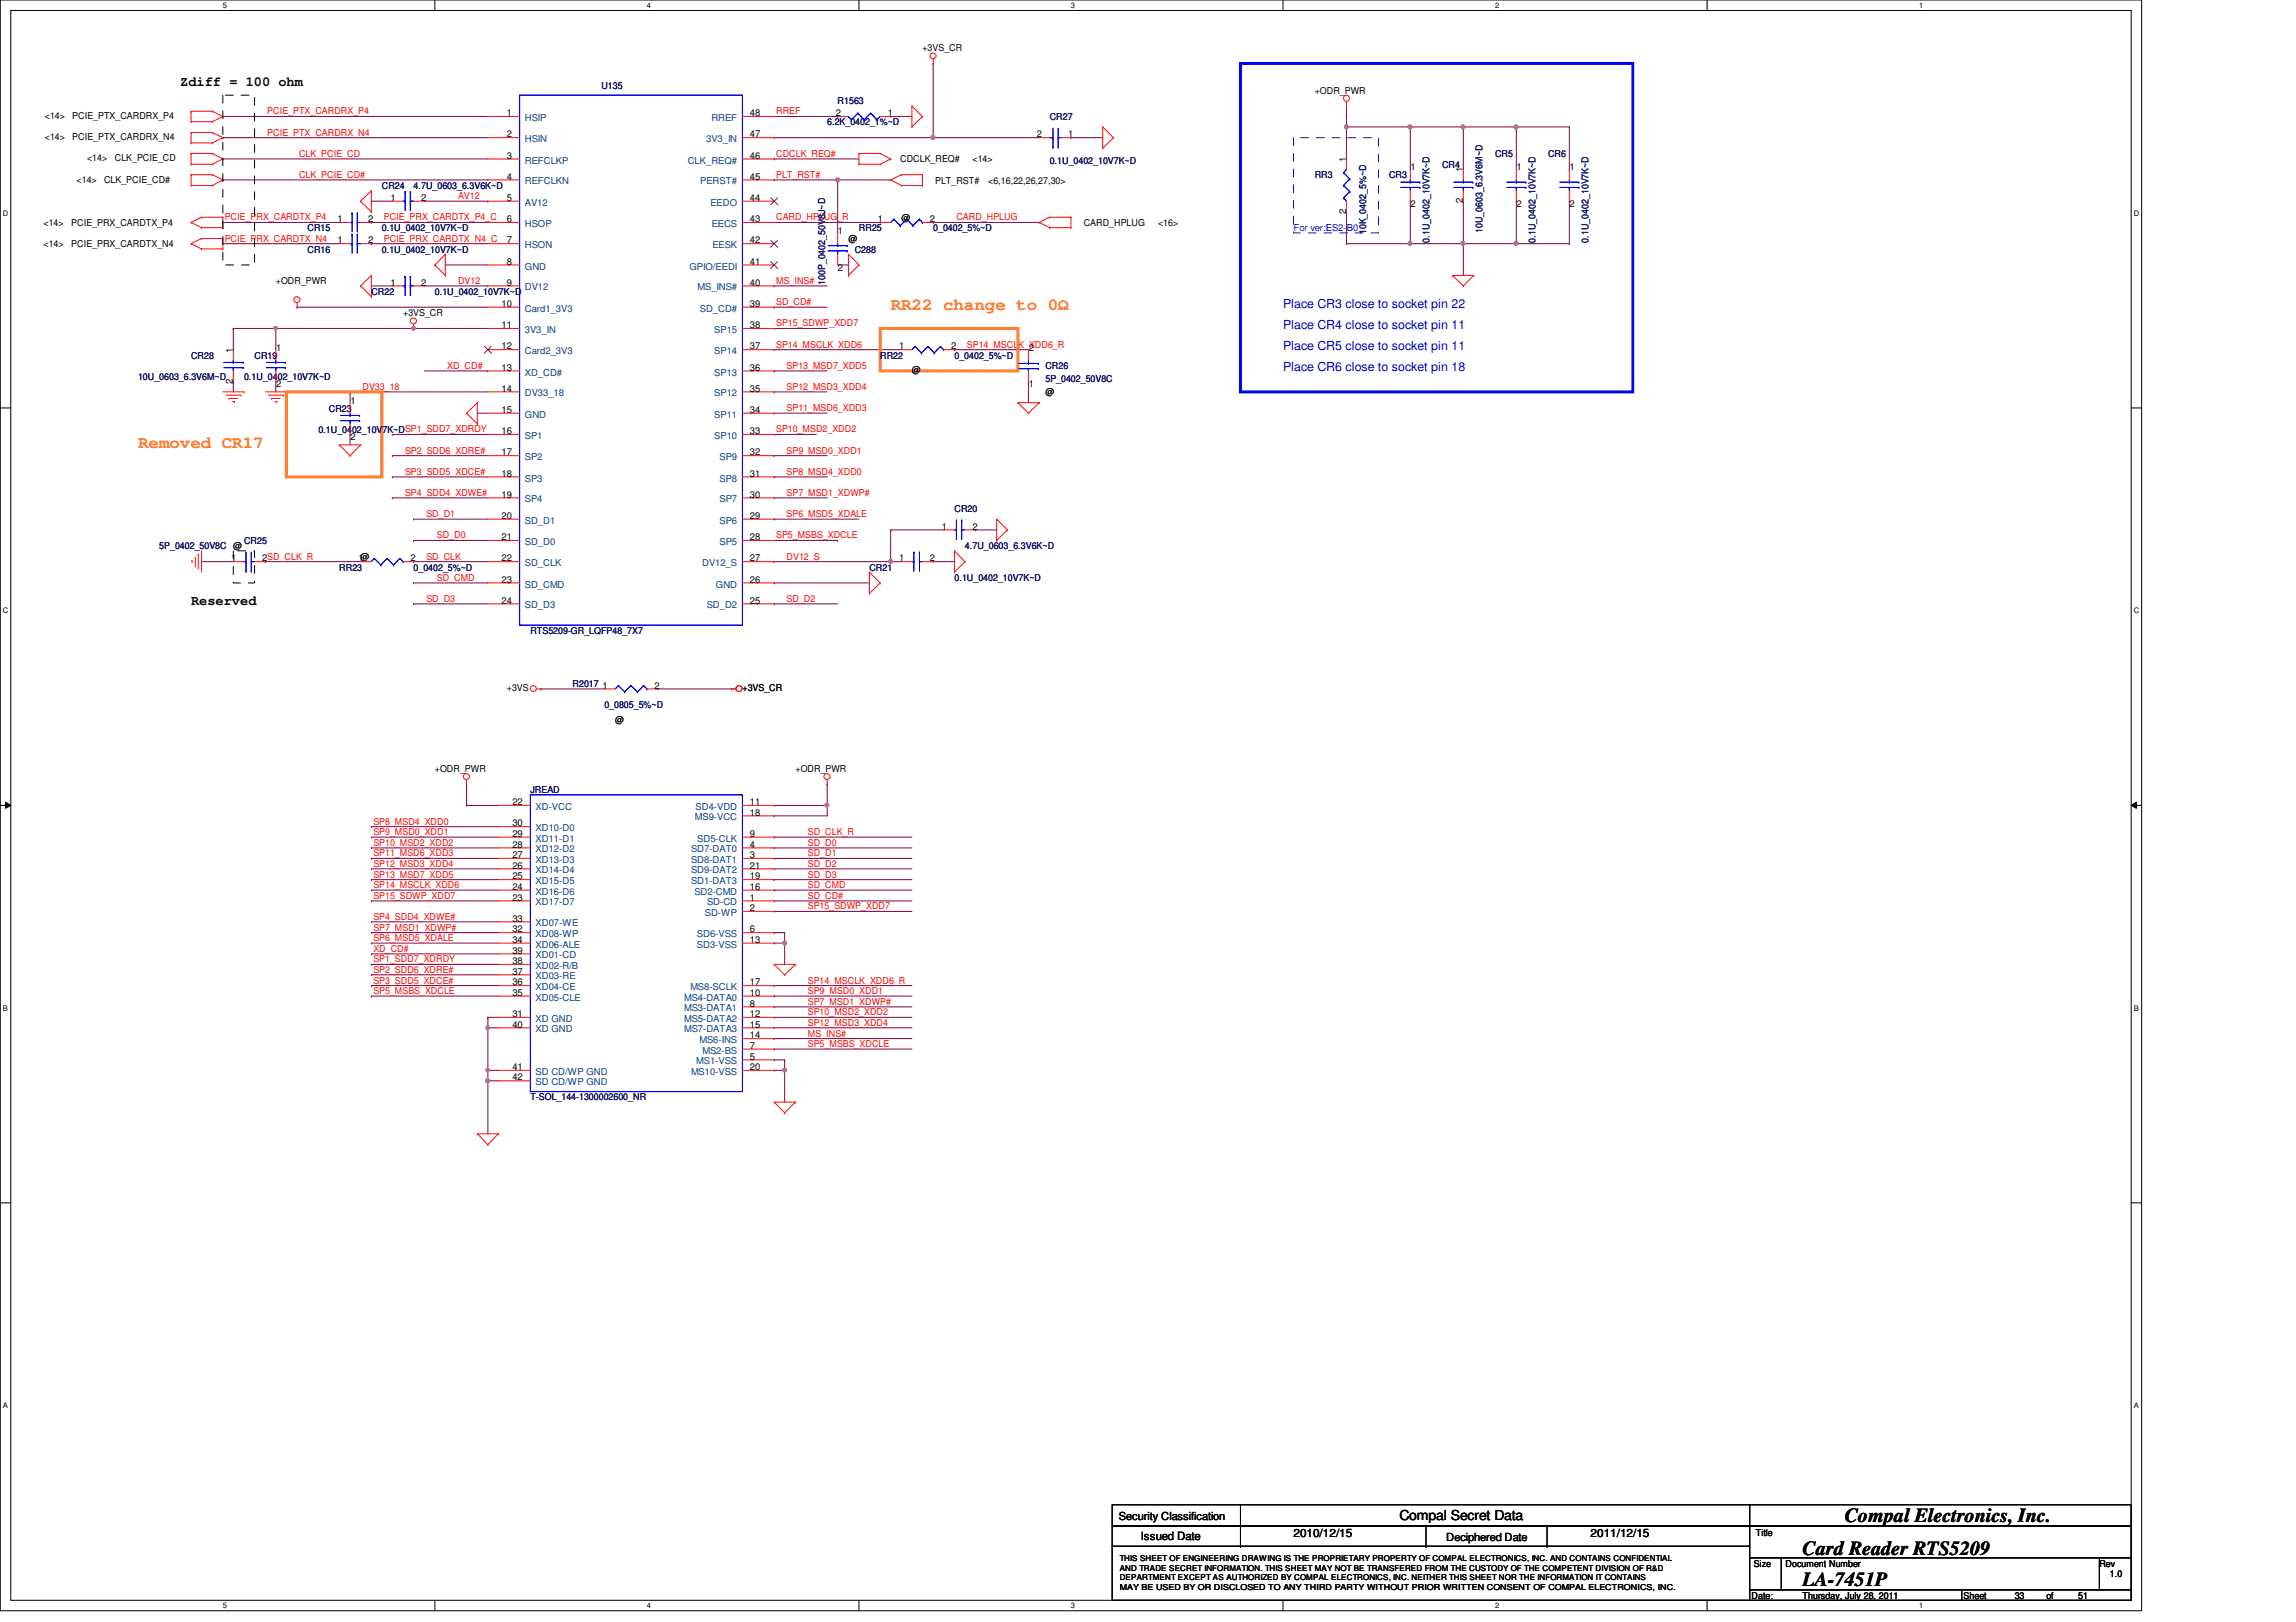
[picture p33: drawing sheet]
<svg xmlns="http://www.w3.org/2000/svg" width="297mm" height="210mm" viewBox="0 0 297 210" stroke-linecap="round" stroke-linejoin="round" font-family="sans-serif">
<defs><g id="words">
<g font-size="2.6">
<text x="238.7" y="197">Compal Electronics, Inc.</text>
<text x="233.2" y="201.2">Card Reader RTS5209</text>
<text x="233.2" y="205.3">LA-7451P</text>
</g>
<g font-size="2.2" fill="#ff8000">
<text x="115.2" y="40.2">RR22 change to 0Ω</text>
<text x="17.9" y="58">Removed CR17</text>
</g>
<g font-size="1.8">
<text x="23.3" y="11.1">Zdiff = 100 ohm</text>
<text x="24.7" y="78.3">Reserved</text>
<text x="181.1" y="196.8">Compal Secret Data</text>
</g>
<g font-size="1.6" fill="#00f">
<text x="166" y="39.8">Place CR3 close to socket pin 22</text>
<text x="166" y="45.3">Place CR5 close to socket pin 11</text>
<text x="166" y="42.6">Place CR4 close to socket pin 11</text>
<text x="166" y="48">Place CR6 close to socket pin 18</text>
</g>
<g font-size="1.5">
<text x="147.6" y="199.3">Issued Date</text>
<text x="167.3" y="198.8">2010/12/15</text>
<text x="205.8" y="198.8">2011/12/15</text>
</g>
<g font-size="1.4">
<text x="144.7" y="196.6">Security Classification</text>
<text x="187.1" y="199.4">Deciphered Date</text>
</g>
<g font-size="1.2" fill="#000080">
<text x="77.8" y="11.6">U135</text>
<text x="107" y="16.2">6.2K_0402_1%~D</text>
<text x="108.4" y="13.5">R1563</text>
<text x="135.8" y="15.5">CR27</text>
<text x="135.8" y="21.2">0.1U_0402_10V7K~D</text>
<text x="170.1" y="23.1">RR3</text>
<text x="179.7" y="23.1">CR3</text>
<text x="186.6" y="21.7">CR4</text>
<text x="193.4" y="20.3">CR5</text>
<text x="200.3" y="20.3">CR6</text>
<text x="39.8" y="29.9">CR15</text>
<text x="49.4" y="29.9">0.1U_0402_10V7K~D</text>
<text x="49.4" y="24.4">CR24</text>
<text x="53.5" y="24.4">4.7U_0603_6.3V6K~D</text>
<text x="111.1" y="29.9">RR25</text>
<text x="120.7" y="29.9">0_0402_5%~D</text>
<text x="39.8" y="32.7">CR16</text>
<text x="49.4" y="32.7">0.1U_0402_10V7K~D</text>
<text x="110.6" y="32.7">C288</text>
<text x="176.7" y="30.3" transform="rotate(-90 176.7 30.3)">10K_0402_5%~D</text>
<text x="185" y="31.4" transform="rotate(-90 185 31.4)">0.1U_0402_10V7K~D</text>
<text x="191.8" y="30.1" transform="rotate(-90 191.8 30.1)">10U_0603_6.3V6M~D</text>
<text x="198.7" y="31.4" transform="rotate(-90 198.7 31.4)">0.1U_0402_10V7K~D</text>
<text x="205.5" y="31.4" transform="rotate(-90 205.5 31.4)">0.1U_0402_10V7K~D</text>
<text x="48" y="38.1">CR22</text>
<text x="56.3" y="38.1">0.1U_0402_10V7K~D</text>
<text x="106.8" y="36.9" transform="rotate(-90 106.8 36.9)">100P_0402_50V8J~D</text>
<text x="24.7" y="46.4">CR28</text>
<text x="32.9" y="46.4">CR19</text>
<text x="113.9" y="46.4">RR22</text>
<text x="123.5" y="46.4">0_0402_5%~D</text>
<text x="135.3" y="47.8">CR26</text>
<text x="17.9" y="49.1">10U_0603_6.3V6M~D</text>
<text x="31.6" y="49.1">0.1U_0402_10V7K~D</text>
<text x="42.5" y="53.3">CR23</text>
<text x="135.3" y="49.4">5P_0402_50V8C</text>
<text x="41.2" y="56">0.1U_0402_10V7K~DSP1_SDD7_XDRDY</text>
<text x="20.6" y="71.1">5P_0402_50V8C</text>
<text x="31.6" y="70.4">CR25</text>
<text x="123.5" y="66.3">CR20</text>
<text x="124.8" y="71.1">4.7U_0603_6.3V6K~D</text>
<text x="43.9" y="73.8">RR23</text>
<text x="53.5" y="73.8">0_0402_5%~D</text>
<text x="112.5" y="73.8">CR21</text>
<text x="123.5" y="75.2">0.1U_0402_10V7K~D</text>
<text x="68.6" y="82">RTS5209-GR_LQFP48_7X7</text>
<text x="74.1" y="88.9">R2017</text>
<text x="78.2" y="91.7">0_0805_5%~D</text>
<text x="68.6" y="102.6">JREAD</text>
<text x="68.6" y="142.4">T-SOL_144-1300002600_NR</text>
</g>
<g font-size="1.2">
<text x="119.3" y="6.6">+3VS_CR</text>
<text x="5.8" y="15.4">&lt;14&gt;</text>
<text x="9.4" y="15.4">PCIE_PTX_CARDRX_P4</text>
<text x="65.6" y="15">1</text>
<text x="65.6" y="17.8">2</text>
<text x="97" y="17.8">47</text>
<text x="97" y="15">48</text>
<text x="108.1" y="15">2</text>
<text x="114.8" y="15">1</text>
<text x="134.2" y="17.8">2</text>
<text x="138.2" y="17.8">1</text>
<text x="170.1" y="12.1">+ODR_PWR</text>
<text x="5.8" y="18.1">&lt;14&gt;</text>
<text x="9.4" y="18.1">PCIE_PTX_CARDRX_N4</text>
<text x="9.9" y="23.6">&lt;14&gt;</text>
<text x="11.3" y="20.9">&lt;14&gt;</text>
<text x="13.5" y="23.6">CLK_PCIE_CD#</text>
<text x="14.9" y="20.9">CLK_PCIE_CD</text>
<text x="65.6" y="20.5">3</text>
<text x="65.6" y="23.2">4</text>
<text x="97" y="23.2">45</text>
<text x="97" y="20.5">46</text>
<text x="116.5" y="21">CDCLK_REQ#</text>
<text x="121" y="23.7">PLT_RST#</text>
<text x="125.8" y="21">&lt;14&gt;</text>
<text x="127.8" y="23.7">&lt;6,16,22,26,27,30&gt;</text>
<text x="174.2" y="21" transform="rotate(-90 174.2 21)">1</text>
<text x="182.5" y="22.1">1</text>
<text x="189.3" y="22.3" transform="rotate(-90 189.3 22.3)">1</text>
<text x="196.2" y="22.1">1</text>
<text x="203.1" y="22.1">1</text>
<text x="5.6" y="29.3">&lt;14&gt;</text>
<text x="9.2" y="29.3">PCIE_PRX_CARDTX_P4</text>
<text x="43.6" y="28.7">1</text>
<text x="47.6" y="28.7">2</text>
<text x="50.5" y="26">1</text>
<text x="54.5" y="26">2</text>
<text x="65.6" y="26">5</text>
<text x="65.6" y="28.7">6</text>
<text x="97" y="28.7">43</text>
<text x="97" y="26">44</text>
<text x="113.6" y="28.7">1</text>
<text x="116.6" y="28.6">@</text>
<text x="120.3" y="28.7">2</text>
<text x="140.2" y="29.3">CARD_HPLUG</text>
<text x="149.8" y="29.3">&lt;16&gt;</text>
<text x="174.2" y="27.7" transform="rotate(-90 174.2 27.7)">2</text>
<text x="182.5" y="26.8">2</text>
<text x="189.3" y="26.3" transform="rotate(-90 189.3 26.3)">2</text>
<text x="196.2" y="26.8">2</text>
<text x="203.1" y="26.8">2</text>
<text x="5.6" y="32">&lt;14&gt;</text>
<text x="9.2" y="32">PCIE_PRX_CARDTX_N4</text>
<text x="43.6" y="31.5">1</text>
<text x="47.6" y="31.5">2</text>
<text x="65.6" y="31.5">7</text>
<text x="65.6" y="34.2">8</text>
<text x="97" y="34.2">41</text>
<text x="97" y="31.5">42</text>
<text x="108.4" y="30.3">1</text>
<text x="108.4" y="35">2</text>
<text x="109.8" y="31.3">@</text>
<text x="35.7" y="36.8">+ODR_PWR</text>
<text x="50.5" y="37">1</text>
<text x="52.2" y="40.9">+3VS_CR</text>
<text x="54.5" y="37">2</text>
<text x="64.9" y="39.7">10</text>
<text x="65.6" y="37">9</text>
<text x="97" y="39.7">39</text>
<text x="97" y="37">40</text>
<text x="30.1" y="45.6" transform="rotate(-90 30.1 45.6)">1</text>
<text x="35.7" y="45.4">1</text>
<text x="64.9" y="42.5">11</text>
<text x="64.9" y="45.2">12</text>
<text x="64.9" y="48">13</text>
<text x="97" y="48">36</text>
<text x="97" y="45.2">37</text>
<text x="97" y="42.5">38</text>
<text x="116.3" y="45.2">1</text>
<text x="123.1" y="45.2">2</text>
<text x="133.1" y="45.4">2</text>
<text x="30.1" y="49.7" transform="rotate(-90 30.1 49.7)">2</text>
<text x="35.7" y="50.1">2</text>
<text x="45.3" y="52.2">1</text>
<text x="64.9" y="50.7">14</text>
<text x="64.9" y="53.4">15</text>
<text x="97" y="53.4">34</text>
<text x="97" y="50.7">35</text>
<text x="118" y="48.3">@</text>
<text x="133.1" y="50.1">1</text>
<text x="135.3" y="51.1">@</text>
<text x="45.3" y="57">2</text>
<text x="64.9" y="56.2">16</text>
<text x="64.9" y="58.9">17</text>
<text x="97" y="58.9">32</text>
<text x="97" y="56.2">33</text>
<text x="64.9" y="61.7">18</text>
<text x="64.9" y="64.4">19</text>
<text x="97" y="64.4">30</text>
<text x="97" y="61.7">31</text>
<text x="30.2" y="71.1">@</text>
<text x="64.9" y="67.1">20</text>
<text x="64.9" y="69.9">21</text>
<text x="97" y="69.9">28</text>
<text x="97" y="67.1">29</text>
<text x="121.8" y="68.5">1</text>
<text x="125.8" y="68.5">2</text>
<text x="29.9" y="72.6">1</text>
<text x="33.9" y="72.6">2SD_CLK_R</text>
<text x="46.4" y="72.6">1@</text>
<text x="53.1" y="72.6">2</text>
<text x="64.9" y="72.6">22</text>
<text x="64.9" y="75.4">23</text>
<text x="97" y="75.4">26</text>
<text x="97" y="72.6">27</text>
<text x="116.3" y="72.6">1</text>
<text x="120.3" y="72.6">2</text>
<text x="64.9" y="78.1">24</text>
<text x="97" y="78.1">25</text>
<text x="65.6" y="89.5">+3VS</text>
<text x="77.9" y="89.1">1</text>
<text x="84.7" y="89.1">2</text>
<text x="96.1" y="89.5">+3VS_CR</text>
<text x="79.6" y="93.6">@</text>
<text x="56.3" y="99.9">+ODR_PWR</text>
<text x="102.9" y="99.9">+ODR_PWR</text>
<text x="66.3" y="106.9">30</text>
<text x="66.3" y="104.2">22</text>
<text x="97" y="105.5">18</text>
<text x="97" y="104.2">11</text>
<text x="66.3" y="112.4">26</text>
<text x="66.3" y="109.7">28</text>
<text x="66.3" y="113.8">25</text>
<text x="66.3" y="108.3">29</text>
<text x="66.3" y="111">27</text>
<text x="97" y="112.4">21</text>
<text x="97" y="109.7">4</text>
<text x="97" y="113.8">19</text>
<text x="97" y="111">3</text>
<text x="97" y="108.3">9</text>
<text x="66.3" y="115.1">24</text>
<text x="66.3" y="116.5">23</text>
<text x="66.3" y="119.3">33</text>
<text x="97" y="115.1">16</text>
<text x="97" y="116.5">1</text>
<text x="97" y="117.9">2</text>
<text x="66.3" y="120.7">32</text>
<text x="66.3" y="122">34</text>
<text x="66.3" y="124.8">38</text>
<text x="66.3" y="123.4">39</text>
<text x="97" y="122">13</text>
<text x="97" y="120.7">6</text>
<text x="66.3" y="126.1">37</text>
<text x="66.3" y="127.5">36</text>
<text x="66.3" y="131.6">31</text>
<text x="66.3" y="128.9">35</text>
<text x="97" y="128.9">10</text>
<text x="97" y="130.3">8</text>
<text x="97" y="131.6">12</text>
<text x="97" y="127.5">17</text>
<text x="66.3" y="133">40</text>
<text x="97" y="133">15</text>
<text x="97" y="134.4">14</text>
<text x="97" y="135.7">7</text>
<text x="97" y="137.1">5</text>
<text x="66.3" y="138.5">41</text>
<text x="66.3" y="139.8">42</text>
<text x="97" y="138.5">20</text>
<text x="226.9" y="202.7">Size</text>
<text x="227.2" y="198.8">Title</text>
<text x="231" y="202.7">Document Number</text>
<text x="271.6" y="202.7">Rev</text>
<text x="226.6" y="206.9">Date:</text>
<text x="233.2" y="206.9">Thursday, July 28, 2011</text>
<text x="254" y="206.9">Sheet</text>
<text x="260.6" y="206.9">33</text>
<text x="264.7" y="206.9">of</text>
<text x="268.9" y="206.9">51</text>
<text x="273" y="204.1">1.0</text>
</g>
<g font-size="1.2" fill="#f00">
<text x="34.6" y="17.6">PCIE_PTX_CARDRX_N4</text>
<text x="34.6" y="14.8">PCIE_PTX_CARDRX_P4</text>
<text x="100.4" y="14.8">RREF</text>
<text x="38.7" y="23">CLK_PCIE_CD#</text>
<text x="38.7" y="20.3">CLK_PCIE_CD</text>
<text x="100.4" y="20.3">CDCLK_REQ#</text>
<text x="100.4" y="23">PLT_RST#</text>
<text x="29.1" y="28.5">PCIE_PRX_CARDTX_P4</text>
<text x="49.7" y="28.5">PCIE_PRX_CARDTX_P4_C</text>
<text x="59.3" y="25.8">AV12</text>
<text x="100.4" y="28.5">CARD_HPLUG_R</text>
<text x="123.7" y="28.5">CARD_HPLUG</text>
<text x="29.1" y="31.3">PCIE_PRX_CARDTX_N4</text>
<text x="49.7" y="31.3">PCIE_PRX_CARDTX_N4_C</text>
<text x="59.3" y="36.7">DV12</text>
<text x="100.4" y="39.5">SD_CD#</text>
<text x="100.4" y="36.7">MS_INS#</text>
<text x="57.9" y="47.8">XD_CD#</text>
<text x="100.4" y="42.2">SP15_SDWP_XDD7</text>
<text x="100.4" y="45">SP14_MSCLK_XDD6</text>
<text x="101.8" y="47.8">SP13_MSD7_XDD5</text>
<text x="125.1" y="45">SP14_MSCLK_XDD6_R</text>
<text x="46.9" y="50.5">DV33_18</text>
<text x="101.8" y="53.2">SP11_MSD6_XDD3</text>
<text x="101.8" y="50.5">SP12_MSD3_XDD4</text>
<text x="52.4" y="58.7">SP2_SDD6_XDRE#</text>
<text x="100.4" y="56">SP10_MSD2_XDD2</text>
<text x="101.8" y="58.7">SP9_MSD0_XDD1</text>
<text x="52.4" y="61.5">SP3_SDD5_XDCE#</text>
<text x="52.4" y="64.2">SP4_SDD4_XDWE#</text>
<text x="101.8" y="61.5">SP8_MSD4_XDD0</text>
<text x="101.8" y="64.2">SP7_MSD1_XDWP#</text>
<text x="55.2" y="66.9">SD_D1</text>
<text x="56.5" y="69.7">SD_D0</text>
<text x="100.4" y="69.7">SP5_MSBS_XDCLE</text>
<text x="101.8" y="66.9">SP6_MSD5_XDALE</text>
<text x="55.2" y="72.4">SD_CLK</text>
<text x="55.2" y="77.9">SD_D3</text>
<text x="56.5" y="75.2">SD_CMD</text>
<text x="101.8" y="72.4">DV12_S</text>
<text x="101.8" y="77.9">SD_D2</text>
<text x="48.3" y="106.7">SP8_MSD4_XDD0</text>
<text x="48.3" y="108.1">SP9_MSD0_XDD1</text>
<text x="48.3" y="109.5">SP10_MSD2_XDD2</text>
<text x="48.3" y="110.8">SP11_MSD6_XDD3</text>
<text x="48.3" y="113.6">SP13_MSD7_XDD5</text>
<text x="48.3" y="112.2">SP12_MSD3_XDD4</text>
<text x="104.5" y="110.8">SD_D1</text>
<text x="104.5" y="109.5">SD_D0</text>
<text x="104.5" y="113.6">SD_D3</text>
<text x="104.5" y="112.2">SD_D2</text>
<text x="104.5" y="108.1">SD_CLK_R</text>
<text x="48.3" y="119">SP4_SDD4_XDWE#</text>
<text x="48.3" y="116.3">SP15_SDWP_XDD7</text>
<text x="48.3" y="114.9">SP14_MSCLK_XDD6</text>
<text x="104.5" y="114.9">SD_CMD</text>
<text x="104.5" y="116.3">SD_CD#</text>
<text x="104.5" y="117.7">SP15_SDWP_XDD7</text>
<text x="48.3" y="125.9">SP2_SDD6_XDRE#</text>
<text x="48.3" y="123.2">XD_CD#</text>
<text x="48.3" y="121.8">SP6_MSD5_XDALE</text>
<text x="48.3" y="124.5">SP1_SDD7_XDRDY</text>
<text x="48.3" y="120.4">SP7_MSD1_XDWP#</text>
<text x="48.3" y="128.7">SP5_MSBS_XDCLE</text>
<text x="48.3" y="127.3">SP3_SDD5_XDCE#</text>
<text x="104.5" y="131.4">SP10_MSD2_XDD2</text>
<text x="104.5" y="128.7">SP9_MSD0_XDD1</text>
<text x="104.5" y="130">SP7_MSD1_XDWP#</text>
<text x="104.5" y="127.3">SP14_MSCLK_XDD6_R</text>
<text x="104.5" y="132.8">SP12_MSD3_XDD4</text>
<text x="104.5" y="135.5">SP5_MSBS_XDCLE</text>
<text x="104.5" y="134.2">MS_INS#</text>
</g>
<g font-size="1.2" fill="#004080">
<text x="67.9" y="15.7">HSIP</text>
<text x="92" y="15.7">RREF</text>
<text x="67.9" y="18.4">HSIN</text>
<text x="67.9" y="21.2">REFCLKP</text>
<text x="67.9" y="23.9">REFCLKN</text>
<text x="89" y="21.2">CLK_REQ#</text>
<text x="90.6" y="23.9">PERST#</text>
<text x="91.4" y="18.4">3V3_IN</text>
<text x="67.9" y="26.6">AV12</text>
<text x="67.9" y="29.4">HSOP</text>
<text x="91.9" y="26.6">EEDO</text>
<text x="92.1" y="29.4">EECS</text>
<text x="67.9" y="32.1">HSON</text>
<text x="67.9" y="34.9">GND</text>
<text x="89.2" y="34.9">GPIO/EEDI</text>
<text x="92.2" y="32.1">EESK</text>
<text x="67.9" y="37.6">DV12</text>
<text x="67.9" y="40.3">Card1_3V3</text>
<text x="90.3" y="37.6">MS_INS#</text>
<text x="90.5" y="40.3">SD_CD#</text>
<text x="67.9" y="43.1">3V3_IN</text>
<text x="67.9" y="45.8">Card2_3V3</text>
<text x="92.4" y="45.8">SP14</text>
<text x="92.4" y="43.1">SP15</text>
<text x="67.9" y="48.6">XD_CD#</text>
<text x="67.9" y="51.3">DV33_18</text>
<text x="92.4" y="51.3">SP12</text>
<text x="92.4" y="48.6">SP13</text>
<text x="67.9" y="54.1">GND</text>
<text x="67.9" y="56.8">SP1</text>
<text x="67.9" y="59.6">SP2</text>
<text x="92.4" y="56.8">SP10</text>
<text x="92.4" y="54.1">SP11</text>
<text x="93.1" y="59.6">SP9</text>
<text x="67.9" y="62.3">SP3</text>
<text x="67.9" y="65">SP4</text>
<text x="93.1" y="65">SP7</text>
<text x="93.1" y="62.3">SP8</text>
<text x="67.9" y="67.8">SD_D1</text>
<text x="67.9" y="70.5">SD_D0</text>
<text x="93.1" y="70.5">SP5</text>
<text x="93.1" y="67.8">SP6</text>
<text x="67.9" y="73.3">SD_CLK</text>
<text x="67.9" y="76">SD_CMD</text>
<text x="90.8" y="73.3">DV12_S</text>
<text x="92.6" y="76">GND</text>
<text x="67.9" y="78.7">SD_D3</text>
<text x="91.4" y="78.7">SD_D2</text>
<text x="69.3" y="107.6">XD10-D0</text>
<text x="69.3" y="104.8">XD-VCC</text>
<text x="89.9" y="106.2">MS9-VCC</text>
<text x="90" y="104.8">SD4-VDD</text>
<text x="69.3" y="113">XD14-D4</text>
<text x="69.3" y="110.3">XD12-D2</text>
<text x="69.3" y="108.9">XD11-D1</text>
<text x="69.3" y="111.7">XD13-D3</text>
<text x="89.4" y="113">SD9-DAT2</text>
<text x="89.4" y="110.3">SD7-DAT0</text>
<text x="89.4" y="111.7">SD8-DAT1</text>
<text x="90.2" y="108.9">SD5-CLK</text>
<text x="69.3" y="115.8">XD16-D6</text>
<text x="69.3" y="114.4">XD15-D5</text>
<text x="69.3" y="117.2">XD17-D7</text>
<text x="69.3" y="119.9">XD07-WE</text>
<text x="89.4" y="114.4">SD1-DAT3</text>
<text x="89.8" y="115.8">SD2-CMD</text>
<text x="91.2" y="118.5">SD-WP</text>
<text x="91.5" y="117.2">SD-CD</text>
<text x="69.3" y="121.3">XD08-WP</text>
<text x="69.3" y="122.6">XD06-ALE</text>
<text x="69.3" y="125.4">XD02-R/B</text>
<text x="69.3" y="124">XD01-CD</text>
<text x="90.2" y="122.6">SD3-VSS</text>
<text x="90.2" y="121.3">SD6-VSS</text>
<text x="69.3" y="126.7">XD03-RE</text>
<text x="69.3" y="128.1">XD04-CE</text>
<text x="69.3" y="129.5">XD05-CLE</text>
<text x="88.5" y="129.5">MS4-DATA0</text>
<text x="88.5" y="130.9">MS3-DATA1</text>
<text x="89.3" y="128.1">MS8-SCLK</text>
<text x="69.3" y="132.2">XD GND</text>
<text x="69.3" y="133.6">XD GND</text>
<text x="88.5" y="133.6">MS7-DATA3</text>
<text x="88.5" y="132.2">MS5-DATA2</text>
<text x="90.1" y="137.8">MS1-VSS</text>
<text x="90.5" y="135">MS6-INS</text>
<text x="90.9" y="136.4">MS2-BS</text>
<text x="69.3" y="139.1">SD CD/WP GND</text>
<text x="69.3" y="140.5">SD CD/WP GND</text>
<text x="89.4" y="139.1">MS10-VSS</text>
</g>
<text font-size="1.2" fill="#00f" x="167.3" y="29.9">For ver:ES2-B0</text>
<text font-size="1.1" x="144.9" y="205.7">MAY BE USED BY OR DISCLOSED TO ANY THIRD PARTY WITHOUT PRIOR WRITTEN CONSENT OF COMPAL ELECTRONICS, INC.</text>
<g font-size="1">
<text x="28.8" y="1">5</text>
<text x="83.7" y="1">4</text>
<text x="138.6" y="1">3</text>
<text x="193.4" y="1">2</text>
<text x="248.3" y="1">1</text>
<text x=".4" y="27.9">D</text>
<text x="276.1" y="27.9">D</text>
<text x=".4" y="79.4">C</text>
<text x="276.1" y="79.4">C</text>
<text x=".4" y="130.8">B</text>
<text x="276.1" y="130.8">B</text>
<text x=".4" y="182.2">A</text>
<text x="276.1" y="182.2">A</text>
<text x="144.9" y="203.2">AND TRADE SECRET INFORMATION. THIS SHEET MAY NOT BE TRANSFERED FROM THE CUSTODY OF THE COMPETENT DIVISION OF R&amp;D</text>
<text x="144.9" y="202">THIS SHEET OF ENGINEERING DRAWING IS THE PROPRIETARY PROPERTY OF COMPAL ELECTRONICS, INC. AND CONTAINS CONFIDENTIAL</text>
<text x="28.8" y="208.1">5</text>
<text x="83.7" y="208.1">4</text>
<text x="138.6" y="208.1">3</text>
<text x="144.9" y="204.5">DEPARTMENT EXCEPT AS AUTHORIZED BY COMPAL ELECTRONICS, INC. NEITHER THIS SHEET NOR THE INFORMATION IT CONTAINS</text>
<text x="193.4" y="208.1">2</text>
<text x="248.3" y="208.1">1</text>
</g>
</g></defs>
<path d="M0 0h277.1v208.4h-277.1zM1.4 1.4h274.3v205.7h-274.3z" fill="none" stroke="#000" stroke-width=".13"/>
<g fill="#fff">
<path d="M28.8 .1h.6v1.1h-.6z"/>
<path d="M28.8 207.2h.6v1.1h-.6z"/>
</g>
<path d="M56.3 0v1.4M56.3 207.1v1.3" fill="none" stroke="#000" stroke-width=".13"/>
<g fill="#fff">
<path d="M83.7 .1h.5v1.1h-.5z"/>
<path d="M83.7 207.2h.5v1.1h-.5z"/>
</g>
<path d="M111.1 0v1.4M111.1 207.1v1.3" fill="none" stroke="#000" stroke-width=".13"/>
<g fill="#fff">
<path d="M138.6 .1h.5v1.1h-.5z"/>
<path d="M138.6 207.2h.5v1.1h-.5z"/>
</g>
<path d="M166 0v1.4M166 207.1v1.3" fill="none" stroke="#000" stroke-width=".13"/>
<g fill="#fff">
<path d="M193.4 .1h.6v1.1h-.6z"/>
<path d="M193.4 207.2h.6v1.1h-.6z"/>
</g>
<path d="M220.8 0v1.4M220.8 207.1v1.3" fill="none" stroke="#000" stroke-width=".13"/>
<g fill="#fff">
<path d="M248.3 .1h.5v1.1h-.5z"/>
<path d="M248.3 207.2h.5v1.1h-.5z"/>
<path d="M.4 27.1h.7v1.1h-.7z"/>
<path d="M276.1 27.1h.7v1.1h-.7z"/>
<path d="M.4 78.5h.7v1.1h-.7z"/>
<path d="M276.1 78.5h.7v1.1h-.7z"/>
</g>
<path d="M0 52.8h1.4M275.7 52.8h1.4" fill="none" stroke="#000" stroke-width=".13"/>
<g fill="#fff">
<path d="M.4 129.9h.6v1.1h-.6z"/>
<path d="M276.1 129.9h.6v1.1h-.6z"/>
</g>
<path d="M0 104.2h1.4M.7 103.8l.7 .4-.7 .4zM275.7 104.2l.7-.4v.8zM275.7 104.2h1.4" fill="none" stroke="#000" stroke-width=".13"/>
<path d="M.7 103.8l.7 .4-.7 .4zM275.7 104.2l.7-.4v.8z" fill="#000"/>
<g fill="#fff">
<path d="M.4 181.4h.6v1.1h-.6z"/>
<path d="M276.1 181.4h.6v1.1h-.6z"/>
</g>
<path d="M0 155.7h1.4M275.7 155.7h1.4" fill="none" stroke="#000" stroke-width=".13"/>
<path d="M189.3 16.4h.1M189.3 16.4h6.9M189.3 26h.1M189.3 31.5h.1M189.3 26v5.5M189.3 31.5h6.9" fill="none" stroke="#800040" stroke-width=".13"/>
<circle cx="196.1" cy="16.4" r=".26" fill="#f0f"/>
<circle cx="196.1" cy="16.4" r=".26" fill="none" stroke="#f0f" stroke-width=".13"/>
<path d="M174.2 13.7h.1M174.2 16.4h.1M174.2 13.7v6.9M174.2 16.4h8.3M196.2 16.4h.1M196.2 16.4v5.5M174.2 27.4h.1M174.2 31.5h.1M174.2 27.4v4.1M174.2 31.5h8.3" fill="none" stroke="#800040" stroke-width=".13"/>
<circle cx="174.2" cy="16.4" r=".26" fill="#f0f"/>
<circle cx="174.2" cy="16.4" r=".26" fill="none" stroke="#f0f" stroke-width=".13"/>
<path d="M196.2 26h.1M196.2 26v5.5" fill="none" stroke="#800040" stroke-width=".13"/>
<circle cx="196.1" cy="31.5" r=".26" fill="#f0f"/>
<circle cx="196.1" cy="31.5" r=".26" fill="none" stroke="#f0f" stroke-width=".13"/>
<path d="M182.5 16.4h.1M182.5 16.4v5.5M182.5 26h.1M182.5 26v5.5" fill="none" stroke="#800040" stroke-width=".13"/>
<circle cx="182.4" cy="31.5" r=".26" fill="#f0f"/>
<circle cx="182.4" cy="31.5" r=".26" fill="none" stroke="#f0f" stroke-width=".13"/>
<path d="M182.5 31.5h.1M182.5 31.5h6.8" fill="none" stroke="#800040" stroke-width=".13"/>
<circle cx="189.3" cy="31.5" r=".26" fill="#f0f"/>
<circle cx="189.3" cy="31.5" r=".26" fill="none" stroke="#f0f" stroke-width=".13"/>
<path d="M182.5 16.4h.1M182.5 16.4h6.8M189.3 31.5h.1M189.3 31.5v4.1" fill="none" stroke="#800040" stroke-width=".13"/>
<circle cx="189.3" cy="16.4" r=".26" fill="#f0f"/>
<circle cx="189.3" cy="16.4" r=".26" fill="none" stroke="#f0f" stroke-width=".13"/>
<circle cx="182.4" cy="16.4" r=".26" fill="#f0f"/>
<circle cx="182.4" cy="16.4" r=".26" fill="none" stroke="#f0f" stroke-width=".13"/>
<path d="M189.3 16.4h.1M189.3 16.4v5.5M53.5 42.5h.1M53.5 42.5h9.6M123.5 45.3h.1M123.5 45.3h9.6M133.1 49.4h.1M133.1 49.4v2.7" fill="none" stroke="#800040" stroke-width=".13"/>
<circle cx="53.5" cy="42.5" r=".25" fill="#f0f"/>
<circle cx="53.5" cy="42.5" r=".25" fill="none" stroke="#f0f" stroke-width=".13"/>
<path d="M30.2 49.4h.1M30.2 42.5h.1M30.2 42.5v2.8M30.2 49.4v1.3M30.2 42.5h23.3M35.7 49.4h.1M35.7 42.5h.1M35.7 42.5v2.8M35.7 49.4v1.3" fill="none" stroke="#800040" stroke-width=".13"/>
<path d="M35.5 42.3h.3l.1 .2-.1 .1-.2 .1-.1-.1z" fill-rule="evenodd" fill="#f0f"/>
<path d="M35.5 42.3h.3l.1 .2-.1 .1-.2 .1-.1-.1z" fill="none" stroke="#f0f" stroke-width=".13"/>
<g fill="none" stroke="#800040" stroke-width=".13">
<path d="M28.8 17.8h.1M28.8 15.1h.1M28.8 17.8h34.3M28.8 15.1h34.3M100.2 17.8h.1M120.7 8.2h.1M120.7 8.2v9.6h-20.5M28.8 23.3h.1M28.8 20.6h.1M28.8 23.3h34.3M28.8 20.6h34.3M100.2 39.8h.1"/>
<path d="M100.2 37h.1M100.2 39.8h6.8M100.2 37h6.8M108.4 23.3h.1M108.4 23.3h6.8M45.3 50.7h.1M45.3 56.2h.1M45.3 50.7v1.4M45.3 56.2v1.4M45.3 50.7h17.8M50.8 56.2h.1M50.8 59h.1"/>
<path d="M50.8 56.2h12.3M50.8 59h12.3M54.9 48h8.2M61.8 53.5h.1M61.8 53.5h1.3M63.1 48h.1M100.2 53.5h.1M100.2 50.7h.1M100.2 42.5h.1M100.2 56.2h.1M100.2 50.7h6.8M100.2 53.5h6.8"/>
<path d="M100.2 42.5h6.8M100.2 56.2h5.4M26.1 72.7h.1M26.1 72.7h4.1M34.3 72.7h.1M34.3 72.7h12.3M50.8 61.7h.1M50.8 64.4h.1M50.8 61.7h12.3M50.8 64.4h12.3M53.5 72.7h.1M53.5 75.4h.1"/>
<path d="M53.5 67.2h.1M53.5 69.9h.1M53.5 78.1h.1M53.5 69.9h9.6M53.5 72.7h9.6M53.5 75.4h9.6M53.5 67.2h9.6M53.5 78.1h9.6M100.2 61.7h.1M100.2 64.4h.1M100.2 69.9h8.2M100.2 61.7h6.8"/>
<path d="M100.2 64.4h6.8M108.4 69.9h.1"/>
</g>
<circle cx="120.7" cy="17.8" r=".26" fill="#f0f"/>
<circle cx="120.7" cy="17.8" r=".26" fill="none" stroke="#f0f" stroke-width=".13"/>
<g fill="none" stroke="#800040" stroke-width=".13">
<path d="M100.2 15.1h8.2M108.4 15.1h.1M115.2 15.1h.1M115.2 15.1h2.8M28.8 28.8h.1M28.8 31.5h.1M28.8 28.8h15.1M28.8 31.5h15.1M38.4 39.8h.1M38.4 39.8h24.7M48 28.8h.1M48 37h.1"/>
<path d="M48 26h.1M48 31.5h.1M48 28.8h15.1M48 37h2.8M48 26h2.8M48 31.5h15.1M54.9 37h8.2M54.9 26h8.2M57.6 34.3h.1M57.6 34.3h5.5M63.1 37h.1M63.1 26h.1"/>
<path d="M100.2 20.6h.1M100.2 20.6h10.9M100.2 45.3h.1M100.2 45.3h16.4M100.2 67.2h.1M100.2 67.2h10.9M115.2 72.7h.1M115.2 72.7h1.4"/>
</g>
<circle cx="115.2" cy="72.6" r=".26" fill="#f0f"/>
<circle cx="115.2" cy="72.6" r=".26" fill="none" stroke="#f0f" stroke-width=".13"/>
<g fill="none" stroke="#800040" stroke-width=".13">
<path d="M120.7 17.8h.1M120.7 17.8h13.7M138.6 17.8h.1M138.6 17.8h4.1M196.2 16.4h6.8M203 16.4h.1M203 16.4v5.5M100.2 28.8h13.7M113.9 28.8h.1M120.7 28.8h.1M120.7 28.8h13.7M196.2 31.5h6.8"/>
<path d="M203 21.9h.1M203 31.5h.1M203 26h.1M203 26v5.5M100.2 59h.1M100.2 48h.1M100.2 59h6.8M100.2 48h6.8M100.2 75.4h.1M100.2 72.7h.1M100.2 78.1h.1M100.2 75.4h12.3"/>
<path d="M100.2 78.1h8.2M115.2 68.6h.1M115.2 68.6h6.9M115.2 68.6v4.1h-15M120.7 72.7h.1M120.7 72.7h2.8M126.2 68.6h.1M126.2 68.6h2.7M70 89.2h.1M70 89.2h8.2M85 89.2h.1M85 89.2h9.7"/>
<path d="M48 119.3h.1M48 107h.1M48 108.3h.1M48 109.7h.1M48 111.1h.1M48 113.8h.1M48 116.6h.1M48 115.2h.1M48 112.4h.1M48 119.3h16.5M48 107h16.5M48 108.3h16.5"/>
<path d="M48 109.7h16.5M48 111.1h16.5M48 113.8h16.5M48 116.6h16.5M48 115.2h16.5M48 112.4h16.5M60.4 101.5h.1M60.4 104.2h.1M60.4 101.5v2.7M60.4 104.2h4.1M48 128.9h.1M48 127.6h.1"/>
<path d="M48 126.2h.1M48 123.4h.1M48 122h.1M48 124.8h.1M48 120.7h.1M48 128.9h16.5M48 127.6h16.5M48 126.2h16.5M48 123.4h16.5M48 122h16.5M48 124.8h16.5M48 120.7h16.5"/>
<path d="M63.1 138.5h.1M63.1 138.5h1.4M63.1 138.5v1.4"/>
</g>
<path d="M62.9 139.7l.2-.1 .2 .1-.1 .3-.1 .1-.2-.1z" fill-rule="evenodd" fill="#f0f"/>
<path d="M62.9 139.7l.2-.1 .2 .1-.1 .3-.1 .1-.2-.1z" fill="none" stroke="#f0f" stroke-width=".13"/>
<path d="M62.9 138.3h.3l.1 .2-.1 .1-.1 .1-.2-.1z" fill-rule="evenodd" fill="#f0f"/>
<path d="M62.9 138.3h.3l.1 .2-.1 .1-.1 .1-.2-.1z" fill="none" stroke="#f0f" stroke-width=".13"/>
<path d="M63.1 139.9h.1M63.1 139.9v6.8" fill="none" stroke="#800040" stroke-width=".13"/>
<path d="M62.9 139.7l.2-.1 .2 .1-.1 .3-.1 .1-.2-.1z" fill-rule="evenodd" fill="#f0f"/>
<path d="M62.9 139.7l.2-.1 .2 .1-.1 .3-.1 .1-.2-.1z" fill="none" stroke="#f0f" stroke-width=".13"/>
<path d="M63.1 139.9h.1M63.1 131.7h.1M63.1 133h.1M63.1 139.9h1.4M63.1 131.7h1.4M63.1 133h1.4M63.1 131.7v6.8" fill="none" stroke="#800040" stroke-width=".13"/>
<path d="M62.9 132.8h.2l.2 .1-.1 .3-.1 .1-.2-.1z" fill-rule="evenodd" fill="#f0f"/>
<path d="M62.9 132.8h.2l.2 .1-.1 .3-.1 .1-.2-.1z" fill="none" stroke="#f0f" stroke-width=".13"/>
<g fill="none" stroke="#800040" stroke-width=".13">
<path d="M100.2 111.1h.1M100.2 109.7h.1M100.2 113.8h.1M100.2 112.4h.1M100.2 108.3h.1M100.2 115.2h.1M100.2 116.6h.1M100.2 117.9h.1M100.2 105.6h.1M100.2 104.2h.1M100.2 111.1h17.8M100.2 109.7h17.8"/>
<path d="M100.2 113.8h17.8M100.2 112.4h17.8M100.2 108.3h17.8M100.2 115.2h17.8M100.2 116.6h17.8M100.2 117.9h17.8M100.2 104.2h6.8M107 104.2h.1M107 104.2v1.4h-6.8M100.2 131.7h.1M100.2 128.9h.1M100.2 133h.1"/>
<path d="M100.2 130.3h.1M100.2 135.8h.1M100.2 134.4h.1M100.2 127.6h.1M100.2 131.7h17.8M100.2 128.9h17.8M100.2 133h17.8M100.2 130.3h17.8M100.2 135.8h17.8M100.2 134.4h17.8M100.2 127.6h17.8"/>
</g>
<circle cx="107" cy="104.2" r=".25" fill="#f0f"/>
<circle cx="107" cy="104.2" r=".25" fill="none" stroke="#f0f" stroke-width=".13"/>
<path d="M107 101.5h.1M107 101.5v2.7M101.5 138.5h.1M101.5 138.5v4.1" fill="none" stroke="#800040" stroke-width=".13"/>
<circle cx="101.5" cy="138.5" r=".25" fill="#f0f"/>
<circle cx="101.5" cy="138.5" r=".25" fill="none" stroke="#f0f" stroke-width=".13"/>
<path d="M100.2 138.5h.1M100.2 137.2h.1M100.2 137.2h1.3M101.5 137.2h.1M101.5 122h.1M101.5 137.2v1.3h-1.3M101.5 122v2.8" fill="none" stroke="#800040" stroke-width=".13"/>
<circle cx="101.5" cy="122" r=".26" fill="#f0f"/>
<circle cx="101.5" cy="122" r=".26" fill="none" stroke="#f0f" stroke-width=".13"/>
<path d="M108.4 23.3h.1M108.4 23.3v6.8M100.2 122h.1M100.2 120.7h.1M100.2 120.7h1.3M101.5 120.7h.1M101.5 120.7v1.3h-1.3" fill="none" stroke="#800040" stroke-width=".13"/>
<circle cx="108.4" cy="23.3" r=".26" fill="#f0f"/>
<circle cx="108.4" cy="23.3" r=".26" fill="none" stroke="#f0f" stroke-width=".13"/>
<path d="M100.2 23.3h.1M100.2 23.3h8.2M108.4 34.3h1.4M109.8 34.3h.1" fill="none" stroke="#800040" stroke-width=".13"/>
<g fill="none" stroke="#f00" stroke-width=".13">
<path d="M24.7 15.7h.1M24.7 14.4h.1M24.7 18.5h.1M24.7 17.1h.1M24.7 19.9h.1M24.7 14.4h2.8M24.7 15.7h2.8M24.7 14.4v1.3M24.7 17.1v1.4M24.7 19.9v1.4M24.7 17.1h2.8M24.7 18.5h2.8"/>
<path d="M24.7 19.9h2.8M27.5 14.4h.1M27.5 15.7h.1M27.5 17.1h.1M27.5 18.5h.1M27.5 19.9h.1M27.5 14.4l1.3 .7M27.5 17.1l1.3 .7M27.5 19.9l1.3 .7M28.8 15.1h.1M28.8 17.8h.1M28.8 15.1l-1.3 .6"/>
<path d="M28.8 17.8l-1.3 .7M63.1 15.1h4.1M63.1 17.8h4.1M96.1 15.1h4.1M96.1 17.8h4.1M108.4 15.1h1.4M111.1 19.9h.1M111.1 19.9h2.8M111.1 19.9v1.4M113.9 19.9h.1M113.9 19.9l1.3 .7M113.9 15.1h1.3"/>
<path d="M118 16.4h.1M118 13.7h.1M118 13.7v2.7M118 13.7l1.3 1.4M119.3 15.1h.1M119.3 15.1l-1.3 1.3M120.7 8.2h.1M120.7 7.7v.5M134.4 17.8h1.4M137.2 17.8h1.4M142.7 19.2h.1M142.7 16.4h.1"/>
<path d="M142.7 16.4v2.8M142.7 16.4l1.4 1.4M144.1 17.8h.1M144.1 17.8l-1.4 1.4M174.2 13.7h.1M174.2 13.2v.5M24.7 28.8h.1M24.7 31.5h.1M24.7 21.3h.1M24.7 24h.1M24.7 22.6h.1M24.7 22.6v1.4"/>
<path d="M24.7 28.8l1.4 .7M24.7 31.5l1.4 .7M24.7 21.3h2.8M24.7 22.6h2.8M24.7 24h2.8M26.1 28.1h.1M26.1 29.5h.1M26.1 30.9h.1M26.1 32.2h.1M26.1 28.1l-1.4 .7M26.1 28.1h2.7M26.1 29.5h2.7"/>
<path d="M26.1 30.9l-1.4 .6M26.1 30.9h2.7M26.1 32.2h2.7M27.5 21.3h.1M27.5 22.6h.1M27.5 24h.1M27.5 22.6l1.3 .7M28.8 28.1h.1M28.8 29.5h.1M28.8 30.9h.1M28.8 32.2h.1M28.8 20.6h.1"/>
<path d="M28.8 23.3h.1M28.8 28.1v1.4M28.8 30.9v1.3M28.8 20.6l-1.3 .7M28.8 23.3l-1.3 .7M38.4 39.8h.1M38.4 39.2v.6M43.9 28.8h1.4M43.9 31.5h1.4M46.6 37h.1M46.6 26h.1M46.6 37l1.4 1.4"/>
<path d="M46.6 26l1.4 1.4M46.6 28.8h1.4M46.6 31.5h1.4M48 35.6h.1M48 38.4h.1M48 24.7h.1M48 27.4h.1M48 24.7v2.7M48 35.6v2.8M48 35.6l-1.4 1.4M48 24.7l-1.4 1.3M50.8 26h1.4"/>
<path d="M50.8 37h1.4M53.5 26h1.4M53.5 37h1.4M56.3 34.3h.1M56.3 34.3l1.3 1.3M57.6 32.9h.1M57.6 35.6h.1M57.6 32.9v2.7M57.6 32.9l-1.3 1.4M63.1 28.8h4.1M63.1 31.5h4.1M63.1 20.6h4.1"/>
<path d="M63.1 23.3h4.1M63.1 26h4.1M63.1 34.3h4.1M63.1 37h4.1M63.1 39.8h4.1M96.1 28.8h4.1M96.1 31.5h4.1M96.1 20.6h4.1M96.1 23.3h4.1M96.1 26h4.1M96.1 34.3h4.1M96.1 37h4.1"/>
<path d="M96.1 39.8h4.1M108.4 30.1v1.4M108.4 32.9v1.4M109.8 35.6h.1M109.8 32.9h.1M109.8 32.9v2.7M109.8 32.9l1.3 1.4M111.1 21.3h.1M111.1 34.3h.1M111.1 21.3h2.8M111.1 34.3l-1.3 1.3M113.9 21.3h.1"/>
<path d="M113.9 28.8h1.3M115.2 20.6h.1M115.2 23.3h.1M115.2 20.6l-1.3 .7M115.2 23.3l1.4 .7M116.6 22.6h.1M116.6 24h.1M116.6 22.6l-1.4 .7M116.6 22.6h2.7M116.6 24h2.7M119.3 22.6h.1M119.3 24h.1"/>
<path d="M119.3 22.6v1.4M119.3 28.8h1.4M134.4 28.8h.1M134.4 28.8l1.4 .7M135.8 28.1h.1M135.8 29.5h.1M135.8 28.1h2.8M135.8 29.5h2.8M135.8 28.1l-1.4 .7M138.6 28.1h.1M138.6 29.5h.1M138.6 28.1v1.4"/>
<path d="M174.2 20.6v1.3M174.2 26v1.4M182.5 21.9v1.4M182.5 24.7v1.3M187.9 35.6h.1M187.9 35.6h2.8M187.9 35.6l1.4 1.4M189.3 37h.1M189.3 21.9v1.4M189.3 24.7v1.3M190.7 35.6h.1M190.7 35.6l-1.4 1.4"/>
<path d="M196.2 21.9v1.4M196.2 24.7v1.3M203 21.9v1.4M203 24.7v1.3M28.8 50.7h2.8M29.2 51.1h2M29.6 51.6h.1M29.6 51.6h1.1M30.1 52h.2M30.2 45.3v1.3M30.2 48v1.4M30.3 52h.1"/>
<path d="M31.2 51.1h.1M31.6 50.7h.1M34.3 50.7h2.7M34.7 51.1h2M35.1 51.6h.1M35.1 51.6h1.1M35.6 52h.2M35.7 45.3v1.3M35.7 48v1.4M35.8 52h.1M36.7 51.1h.1M37 50.7h.1"/>
<path d="M43.9 57.6h.1M43.9 57.6h2.7M43.9 57.6l1.4 1.4M45.3 59h.1M45.3 52.1v1.4M45.3 54.9v1.3M46.6 57.6h.1M46.6 57.6l-1.3 1.4M53.5 42.5h.1M53.5 42v.5M60.4 53.5h.1M60.4 53.5l1.4 1.4"/>
<path d="M61.8 54.9h.1M61.8 52.1h.1M61.8 52.1v2.8M61.8 52.1l-1.4 1.4M63.1 50.7h4.1M63.1 45.3h4.1M63.1 59h4.1M63.1 56.2h4.1M63.1 53.5h4.1M63.1 48h4.1M63.1 42.5h4.1M96.1 50.7h4.1"/>
<path d="M96.1 45.3h4.1M96.1 59h4.1M96.1 56.2h4.1M96.1 53.5h4.1M96.1 48h4.1M96.1 42.5h4.1M116.6 45.3h1.4M122.1 45.3h1.4M131.7 52.1h.1M131.7 52.1h2.7M131.7 52.1l1.4 1.4M133.1 53.5h.1"/>
<path d="M133.1 45.3v1.3M133.1 48v1.4M134.4 52.1h.1M134.4 52.1l-1.3 1.4M24.8 72.6h.1M24.8 72.6v.2M25.3 73.2h.1M25.3 72.1v1.1M25.7 71.7h.1M25.7 71.7v1.9M26.1 71.3h.1M26.1 71.3v2.7"/>
<path d="M30.2 72.7h1.4M32.9 72.7h1.4M46.6 72.7h1.4M52.2 72.7h1.3M63.1 72.7h4.1M63.1 78.1h4.1M63.1 69.9h4.1M63.1 67.2h4.1M63.1 64.4h4.1M63.1 61.7h4.1M63.1 75.4h4.1M96.1 72.7h4.1"/>
<path d="M96.1 78.1h4.1M96.1 69.9h4.1M96.1 67.2h4.1M96.1 64.4h4.1M96.1 61.7h4.1M96.1 75.4h4.1M112.5 74h.1M112.5 76.8h.1M112.5 74v2.8M112.5 74l1.4 1.4M113.9 75.4h.1M113.9 75.4l-1.4 1.4"/>
<path d="M116.6 72.7h1.4M119.3 72.7h1.4M122.1 68.6h1.4M123.5 71.3h.1M123.5 74h.1M123.5 71.3v2.7M123.5 71.3l1.3 1.4M124.8 72.7h.1M124.8 72.7l-1.3 1.3M124.8 68.6h1.4M128.9 67.2h.1M128.9 69.9h.1"/>
<path d="M128.9 67.2v2.7M128.9 67.2l1.4 1.4M130.3 68.6h.1M130.3 68.6l-1.4 1.3M69.4 89.2h.6M70 89.2h.1M78.2 89.2h1.4M83.7 89.2h1.3M94.7 89.2h.1M94.7 89.2h.5M60.4 101.5h.1M60.4 100.9v.6"/>
<path d="M64.5 112.4h4.1M64.5 109.7h4.1M64.5 115.2h4.1M64.5 113.8h4.1M64.5 111.1h4.1M64.5 107h4.1M64.5 108.3h4.1M64.5 116.6h4.1M64.5 119.3h4.1M64.5 104.2h4.1M96.1 112.4h4.1M96.1 109.7h4.1"/>
<path d="M96.1 115.2h4.1M96.1 113.8h4.1M96.1 111.1h4.1M96.1 108.3h4.1M96.1 116.6h4.1M96.1 105.6h4.1M96.1 104.2h4.1M96.1 117.9h4.1M107 101.5h.1M107 100.9v.6M64.5 124.8h4.1M64.5 120.7h4.1"/>
<path d="M64.5 133h4.1M64.5 128.9h4.1M64.5 122h4.1M64.5 131.7h4.1M64.5 127.6h4.1M64.5 126.2h4.1M64.5 123.4h4.1M64.5 138.5h4.1M64.5 139.9h4.1M96.1 120.7h4.1M96.1 133h4.1M96.1 128.9h4.1"/>
<path d="M96.1 130.3h4.1M96.1 122h4.1M96.1 134.4h4.1M96.1 131.7h4.1M96.1 127.6h4.1M96.1 135.8h4.1M96.1 138.5h4.1M96.1 137.2h4.1M100.2 124.8h.1M100.2 124.8h2.7M100.2 124.8l1.3 1.4M101.5 126.2h.1"/>
<path d="M102.9 124.8h.1M102.9 124.8l-1.4 1.4M61.8 146.7h.1M61.8 146.7h2.7M61.8 146.7l1.3 1.4M63.1 148.1h.1M64.5 146.7h.1M64.5 146.7l-1.4 1.4M100.2 142.6h.1M100.2 142.6h2.7M100.2 142.6l1.3 1.4M101.5 144h.1"/>
<path d="M102.9 142.6h.1M102.9 142.6l-1.4 1.4"/>
<circle cx="120.7" cy="7.2" r=".39"/>
<circle cx="174.2" cy="12.7" r=".39"/>
<circle cx="38.4" cy="38.8" r=".39"/>
<circle cx="53.5" cy="41.5" r=".39"/>
<circle cx="69" cy="89.1" r=".38"/>
<circle cx="95.6" cy="89.1" r=".39"/>
<circle cx="60.4" cy="100.5" r=".39"/>
<circle cx="107" cy="100.5" r=".39"/>
</g>
<g fill="none" stroke="#000" stroke-width=".13">
<path d="M143.9 194.7h82.5v2.8h-82.5zM143.9 197.5h82.5v2.6h-82.5zM160.5 197.5h.1M160.5 194.7v5.4M184.5 197.5v2.6M200.1 197.5v2.6M226.4 194.7h49.3v2.8h-49.3zM226.4 197.5h49.3v4.1h-49.3zM143.9 200.1h82.5v7h-82.5zM160.5 200.1h.1M184.5 200.1h.1M200.1 200.1h.1"/>
<path d="M226.4 201.6h4.1v4.1h-4.1zM226.4 205.7h27.4v1.4h-27.4zM230.5 201.6h41.1v4.1h-41.1zM253.8 205.7h21.9v1.4h-21.9zM271.6 201.6h4.1v4.1h-4.1z"/>
</g>
<path d="M167.3 17.8h11v12.3h-11z" fill="none" stroke="#00f" stroke-width=".13" stroke-dasharray="1 1 1 1 1 1 1 1"/>
<path d="M28.8 12.3h4.1v22h-4.1zM30.2 71.3h2.7v4.1h-2.7z" fill="none" stroke="#000" stroke-width=".13" stroke-dasharray="1 1 1 1 1 1 1 1"/>
<path d="M160.5 8.2h50.7v42.5h-50.7z" fill="none" stroke="#00f" stroke-width=".38"/>
<path d="M37 50.7h12.4v11h-12.4zM113.9 42.5h17.8v5.5h-17.8z" fill="none" stroke="#ff8000" stroke-width=".38"/>
<g fill="none" stroke="#00f" stroke-width=".13">
<path d="M67.2 12.3h28.9v68.6h-28.9zM109.8 15.1h.1M109.8 15.1l.3 .4M110.1 15.5h.1M111 14.6h.1M111 14.6l.8 .9M111 14.6l-.9 .9M111.8 15.5h.1M112.6 14.6h.1M112.6 14.6l.8 .9M112.6 14.6l-.8 .9M113.4 15.5h.1"/>
<path d="M113.9 15.1l-.5 .4M135.8 17.8h.4M136.2 19h.1M136.2 17.8h.1M136.2 16.6v2.4M136.9 17.8h.1M136.9 19h.1M136.9 17.8h.3M136.9 16.6v2.4M45.3 28.8h.2M45.3 31.5h.2M45.5 28.8h.1"/>
<path d="M45.5 27.6h.1M45.5 31.5h.1M45.5 30.3h.1M45.5 27.6v2.4M45.5 30.3v2.5M46.2 27.6h.1M46.2 28.8h.1M46.2 30.3h.1M46.2 31.5h.1M46.2 28.8h.4M46.2 27.6v2.4M46.2 30.3v2.5"/>
<path d="M46.2 31.5h.4M52.2 26h.2M52.2 37h.2M52.4 26h.1M52.4 24.8h.1M52.4 37h.1M52.4 35.8h.1M52.4 24.8v2.5M52.4 35.8v2.5M53.1 24.8h.1M53.1 26h.1M53.1 35.8h.1"/>
<path d="M53.1 37h.1M53.1 26h.4M53.1 24.8v2.5M53.1 35.8v2.5M53.1 37h.4M107.1 32.5h2.5M107.1 31.8h2.5M108.4 31.8h.1M108.4 32.5h.1M108.4 31.5v.3M108.4 32.5v.4M109.6 32.5h.1"/>
<path d="M109.6 31.8h.1M115.7 28.4h.1M115.7 28.4l-.5 .4M115.7 28.4l.8 .8M116.5 29.2h.1M117.3 28.4h.1M117.3 28.4l-.8 .8M117.3 28.4l.8 .8M118.1 29.2h.1M119 28.4h.1M119 28.4l-.9 .8M119 28.4l.3 .4"/>
<path d="M119.3 28.8h.1M173.8 22.4h.1M173.8 24h.1M173.8 25.6h.1M173.8 22.4l.8 .8M173.8 24l.8 .8M173.8 25.6l.4 .4M174.2 26h.1M174.2 21.9l-.4 .5M174.6 23.2h.1M174.6 24.8h.1M174.6 23.2l-.8 .8"/>
<path d="M174.6 24.8l-.8 .8M181.2 24.3h2.5M181.2 23.6h2.5M182.5 23.6h.1M182.5 24.3h.1M182.5 23.3v.3M182.5 24.3v.4M183.7 24.3h.1M183.7 23.6h.1M188.1 24.3h2.4M188.1 23.6h2.4M189.3 23.6h.1"/>
<path d="M189.3 24.3h.1M189.3 23.3v.3M189.3 24.3v.4M190.5 24.3h.1M190.5 23.6h.1M194.9 24.3h2.5M194.9 23.6h2.5M196.2 23.6h.1M196.2 24.3h.1M196.2 23.3v.3M196.2 24.3v.4M197.4 24.3h.1"/>
<path d="M197.4 23.6h.1M201.8 24.3h2.5M201.8 23.6h2.5M203 23.6h.1M203 24.3h.1M203 23.3v.3M203 24.3v.4M204.3 24.3h.1M204.3 23.6h.1M29 47.6h2.5M29 46.9h2.5M30.2 46.9h.1"/>
<path d="M30.2 47.6h.1M30.2 46.6v.3M30.2 47.6v.4M31.5 47.6h.1M31.5 46.9h.1M34.5 47.6h2.4M34.5 46.9h2.4M35.7 46.9h.1M35.7 47.6h.1M35.7 46.6v.3M35.7 47.6v.4M36.9 47.6h.1"/>
<path d="M36.9 46.9h.1M44.1 54.4h2.4M44.1 53.8h2.4M45.3 53.8h.1M45.3 54.4h.1M45.3 53.5v.3M45.3 54.4v.5M46.5 54.4h.1M46.5 53.8h.1M118.4 44.8h.1M118.4 44.8l-.4 .5M118.4 44.8l.8 .9"/>
<path d="M119.2 45.7h.1M120.1 44.8h.1M120.1 44.8l-.9 .9M120.1 44.8l.8 .9M120.9 45.7h.1M121.7 44.8h.1M121.7 44.8l-.8 .9M121.7 44.8l.4 .5M122.1 45.3h.1M131.8 47h2.5M131.8 47.7h2.5M133.1 47.7h.1"/>
<path d="M133.1 47h.1M133.1 46.6v.4M133.1 47.7v.3M134.3 47h.1M134.3 47.7h.1M31.6 72.7h.2M31.8 72.7h.1M31.8 73.9h.1M31.8 71.5v2.4M32.5 73.9h.1M32.5 72.7h.1M32.5 72.7h.4"/>
<path d="M32.5 71.5v2.4M48.4 72.3h.1M48.4 72.3l-.4 .4M48.4 72.3l.9 .8M49.3 73.1h.1M50.1 72.3h.1M50.1 72.3l-.8 .8M50.1 72.3l.8 .8M50.9 73.1h.1M51.7 72.3h.1M51.7 72.3l-.8 .8M51.7 72.3l.5 .4"/>
<path d="M52.2 72.7h.1M118 72.7h.2M118.2 72.7h.1M118.2 71.5h.1M118.2 71.5v2.4M119 71.5h.1M119 72.7h.1M119 72.7h.3M119 71.5v2.4M123.5 68.6h.2M123.7 68.6h.1M123.7 67.3h.1"/>
<path d="M123.7 67.3v2.5M124.4 67.3h.1M124.4 68.6h.1M124.4 68.6h.4M124.4 67.3v2.5M80 88.7h.1M80 88.7l-.4 .5M80 88.7l.8 .8M80.8 89.5h.1M81.6 88.7h.1M81.6 88.7l-.8 .8M81.6 88.7l.9 .8"/>
<path d="M82.5 89.5h.1M83.3 88.7h.1M83.3 88.7l-.8 .8M83.3 88.7l.4 .5M83.7 89.2h.1M68.6 102.9h27.5v38.4h-27.5z"/>
</g>
<path d="M99.7 33.9l.9 .9M99.7 31.1l.9 .9M99.7 25.6l.9 .9M100.6 33.9l-.9 .9M100.6 31.1l-.9 .9M100.6 25.6l-.9 .9M62.7 44.8l.9 .9M63.5 44.8l-.8 .9" fill="none" stroke="#804000" stroke-width=".13"/>
<circle cx="196.1" cy="16.4" r=".26" fill="#f0f"/>
<circle cx="196.1" cy="16.4" r=".26" fill="none" stroke="#f0f" stroke-width=".13"/>
<circle cx="174.2" cy="16.4" r=".26" fill="#f0f"/>
<circle cx="174.2" cy="16.4" r=".26" fill="none" stroke="#f0f" stroke-width=".13"/>
<circle cx="196.1" cy="31.5" r=".26" fill="#f0f"/>
<circle cx="196.1" cy="31.5" r=".26" fill="none" stroke="#f0f" stroke-width=".13"/>
<circle cx="182.4" cy="31.5" r=".26" fill="#f0f"/>
<circle cx="182.4" cy="31.5" r=".26" fill="none" stroke="#f0f" stroke-width=".13"/>
<circle cx="189.3" cy="31.5" r=".26" fill="#f0f"/>
<circle cx="189.3" cy="31.5" r=".26" fill="none" stroke="#f0f" stroke-width=".13"/>
<circle cx="189.3" cy="16.4" r=".26" fill="#f0f"/>
<circle cx="189.3" cy="16.4" r=".26" fill="none" stroke="#f0f" stroke-width=".13"/>
<circle cx="182.4" cy="16.4" r=".26" fill="#f0f"/>
<circle cx="182.4" cy="16.4" r=".26" fill="none" stroke="#f0f" stroke-width=".13"/>
<circle cx="53.5" cy="42.5" r=".25" fill="#f0f"/>
<circle cx="53.5" cy="42.5" r=".25" fill="none" stroke="#f0f" stroke-width=".13"/>
<path d="M35.5 42.3h.3l.1 .2-.1 .1-.2 .1-.1-.1z" fill-rule="evenodd" fill="#f0f"/>
<path d="M35.5 42.3h.3l.1 .2-.1 .1-.2 .1-.1-.1z" fill="none" stroke="#f0f" stroke-width=".13"/>
<circle cx="120.7" cy="17.8" r=".26" fill="#f0f"/>
<circle cx="120.7" cy="17.8" r=".26" fill="none" stroke="#f0f" stroke-width=".13"/>
<circle cx="115.2" cy="72.6" r=".26" fill="#f0f"/>
<circle cx="115.2" cy="72.6" r=".26" fill="none" stroke="#f0f" stroke-width=".13"/>
<path d="M62.9 139.7l.2-.1 .2 .1-.1 .3-.1 .1-.2-.1z" fill-rule="evenodd" fill="#f0f"/>
<path d="M62.9 139.7l.2-.1 .2 .1-.1 .3-.1 .1-.2-.1z" fill="none" stroke="#f0f" stroke-width=".13"/>
<path d="M62.9 138.3h.3l.1 .2-.1 .1-.1 .1-.2-.1z" fill-rule="evenodd" fill="#f0f"/>
<path d="M62.9 138.3h.3l.1 .2-.1 .1-.1 .1-.2-.1z" fill="none" stroke="#f0f" stroke-width=".13"/>
<path d="M62.9 139.7l.2-.1 .2 .1-.1 .3-.1 .1-.2-.1z" fill-rule="evenodd" fill="#f0f"/>
<path d="M62.9 139.7l.2-.1 .2 .1-.1 .3-.1 .1-.2-.1z" fill="none" stroke="#f0f" stroke-width=".13"/>
<path d="M62.9 132.8h.2l.2 .1-.1 .3-.1 .1-.2-.1z" fill-rule="evenodd" fill="#f0f"/>
<path d="M62.9 132.8h.2l.2 .1-.1 .3-.1 .1-.2-.1z" fill="none" stroke="#f0f" stroke-width=".13"/>
<circle cx="107" cy="104.2" r=".25" fill="#f0f"/>
<circle cx="107" cy="104.2" r=".25" fill="none" stroke="#f0f" stroke-width=".13"/>
<circle cx="101.5" cy="138.5" r=".25" fill="#f0f"/>
<circle cx="101.5" cy="138.5" r=".25" fill="none" stroke="#f0f" stroke-width=".13"/>
<circle cx="101.5" cy="122" r=".26" fill="#f0f"/>
<circle cx="101.5" cy="122" r=".26" fill="none" stroke="#f0f" stroke-width=".13"/>
<circle cx="108.4" cy="23.3" r=".26" fill="#f0f"/>
<circle cx="108.4" cy="23.3" r=".26" fill="none" stroke="#f0f" stroke-width=".13"/>
<use href="#words"/>
</svg>
